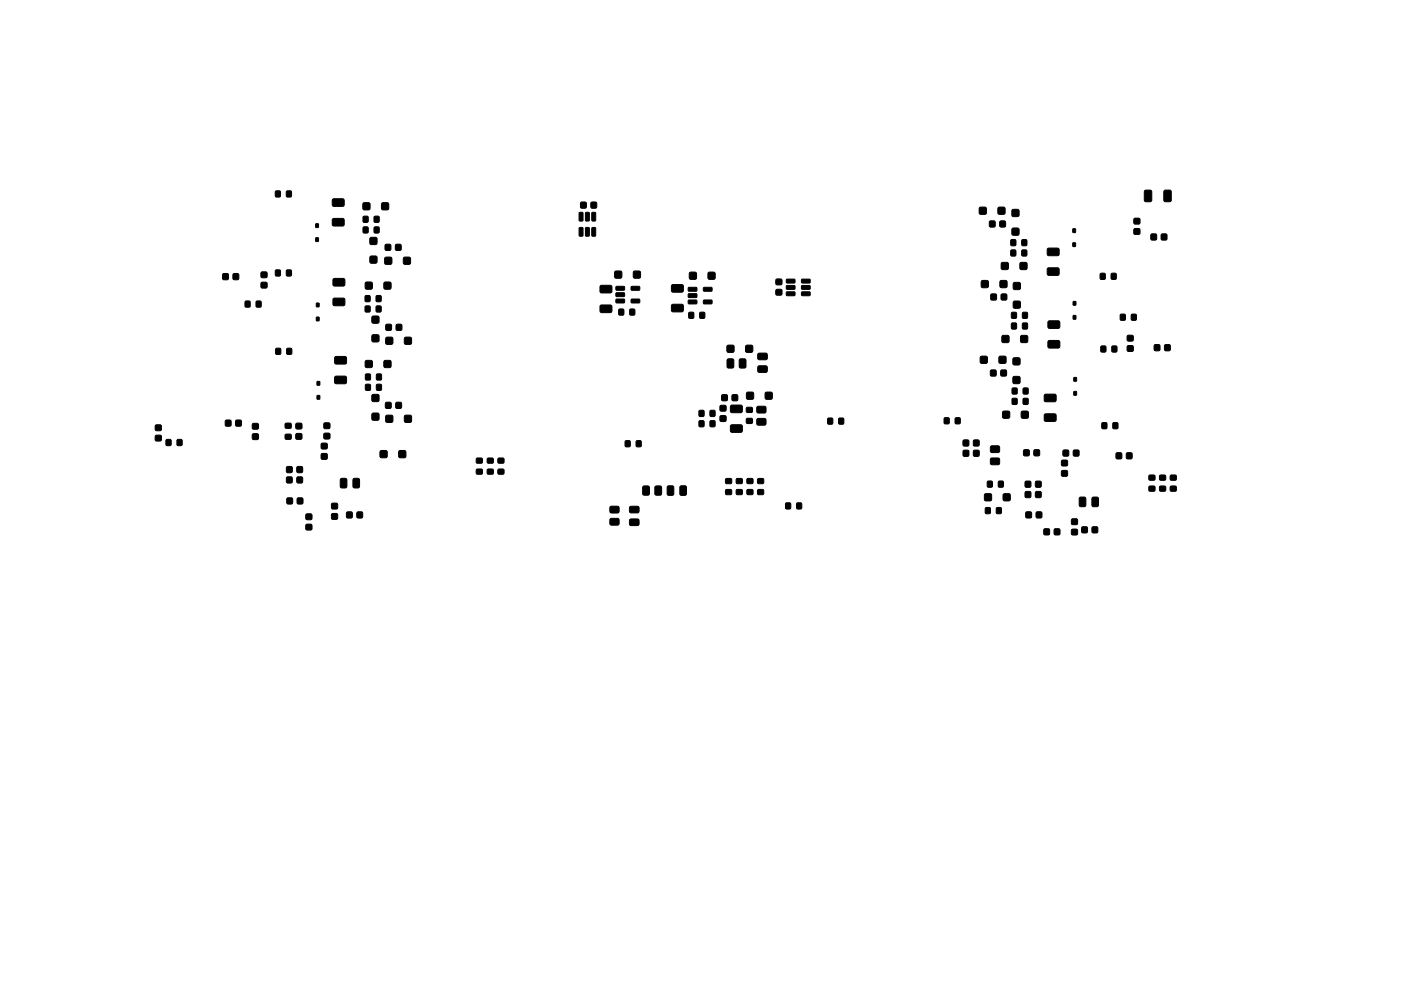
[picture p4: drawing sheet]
<svg xmlns="http://www.w3.org/2000/svg" width="210mm" height="148mm" viewBox="0 0 210 148" stroke-linecap="round" stroke-linejoin="round" font-family="sans-serif">
<g fill="#000" stroke="#000" stroke-width=".15">
<path d="M41.3 28.7h.7v.8h-.7zM43 28.7h.6v.8h-.6zM47.3 35.7h.4v.5h-.4zM47.3 33.6h.4v.5h-.4zM49.9 32.8h1.5l.2 .2v.7l-.3 .2h-1.3l-.2-.2zM49.9 29.9l1.5-.1 .2 .3v.7l-.3 .2-1.3-.1-.2-.2zM54.5 34.1h.6v.8h-.6zM54.5 32.5h.6v.8h-.6zM54.5 30.5h.9v.9h-.9zM55.5 35.7h1v.9h-1zM55.5 38.5h1v.9h-1zM56.1 34.1h.7v.8h-.7z"/>
<path d="M56.1 32.5h.7v.8h-.7zM57.7 38.6h1v1h-1zM57.3 30.5h.9v.9h-.9zM57.8 36.7h.7v.8h-.7zM59.3 36.7h.8v.8h-.8zM60.5 38.6h1v1h-1zM87.1 30.4h.7v.8h-.7zM86.8 31.9l.5-.1 .1 .1v1.1l-.1 .1h-.5zM86.8 34.1h.5l.1 .1v1.1l-.1 .1-.5-.1zM87.8 31.9l.4-.1 .1 .1v1.1v.1h-.5zM87.8 34.1h.4l.1 .1v1.1v.1l-.5-.1zM88.6 30.4h.8v.8h-.8z"/>
<path d="M88.7 31.9l.4-.1 .2 .1v1.1l-.1 .1h-.5zM88.7 34.1h.4l.2 .1v1.1l-.1 .1-.5-.1zM146.8 31.1h1v1h-1zM148.4 33.2h.7v.8h-.7zM149.9 33.2h.8v.8h-.8zM150.1 39.4h1v1h-1zM149.6 31.1h1v1h-1zM151.5 36h.7v.8h-.7zM151.5 37.5h.7v.9h-.7zM151.7 34.3h1v.9h-1zM151.7 31.5h1v.9h-1zM152.9 39.4h1v1h-1z"/>
<path d="M153.2 36h.7v.8h-.7zM153.2 37.5h.7v.9h-.7zM157 37.3l1.6-.1 .2 .3v.7l-.3 .2-1.4-.1-.1-.2zM160.8 34.3h.4v.6h-.4zM160.8 36.4h.4v.6h-.4zM170 34.3h.8v.8h-.8zM170 32.8h.8v.7h-.8zM172.6 35.1h.7v.8h-.7zM171.6 28.6l.8-.1 .2 .2v1.3l-.1 .2-.7 .1-.3-.2zM174.1 35.1h.8v.8h-.8zM174.5 28.6l.8-.1 .3 .2v1.3l-.2 .2-.7 .1-.2-.2zM33.4 41.1h.8v.8h-.8z"/>
<path d="M35 41.1h.7v.8h-.7zM36.8 45.2h.7v.8h-.7zM38.4 45.2h.7v.8h-.7zM39.2 42.4h.8v.7h-.8zM39.2 40.8h.8v.8h-.8zM41.3 40.5h.7v.8h-.7zM41.4 52.3h.6v.8h-.6zM43 40.5h.6v.8h-.6zM43 52.3h.7v.8h-.7zM47.4 47.6h.4v.5h-.4zM47.4 45.5h.4v.5h-.4zM47.5 59.3h.4v.5h-.4z"/>
<path d="M47.5 57.2h.4v.5h-.4zM50 44.8l1.5-.1 .2 .3v.7l-.2 .2-1.4-.1-.2-.2zM50 41.8h1.5l.2 .2v.7l-.2 .2h-1.4l-.2-.2zM50.2 56.5l1.6-.1 .1 .3v.7l-.2 .2-1.4-.1-.2-.2zM50.2 53.5h1.6l.1 .2v.7l-.2 .2h-1.4l-.2-.2zM54.8 45.9h.6v.8h-.6zM54.8 44.4h.6v.8h-.6zM54.8 56.1h.7v.8h-.7zM54.8 57.7h.7v.8h-.7zM54.8 54.1h1v1h-1zM54.8 42.4h1v.9h-1zM55.8 47.5h1v.9h-1z"/>
<path d="M55.8 50.3h1v.9h-1zM55.8 59.2h1v1h-1zM56.4 45.9h.7v.8h-.7zM56.4 44.4h.7v.8h-.7zM56.5 56.1h.6v.8h-.6zM56.5 57.7h.6v.8h-.6zM57.9 50.6h.9v1h-.9zM57.6 54.1h1v1h-1zM57.6 42.4h1v.9h-1zM57.9 48.7h.7v.8h-.7zM59.4 48.7h.8v.8h-.8zM60.7 50.6h.9v1h-.9z"/>
<path d="M90 42.9l1.6-.1 .1 .2v.8l-.2 .1h-1.4l-.2-.2zM90 45.8l1.6-.1 .1 .3v.7l-.2 .2h-1.4l-.2-.3zM92.2 40.7h.9v1h-.9zM92.4 44.9l1.1-.1 .1 .5-.1 .1h-1.1l-.1-.1zM92.4 43.9h1.1l.1 .5-.1 .1h-1.1l-.1-.2zM92.4 43l1.1-.1 .1 .5-.1 .1h-1.1l-.1-.1zM92.8 46.4h.7v.8h-.7zM94.4 46.4h.7v.8h-.7zM94.6 43l1.2-.1 .1 .5-.1 .1h-1.1l-.1-.1zM94.6 44.9l1.2-.1 .1 .5-.1 .1h-1.1l-.1-.1zM95 40.7h.9v1h-.9zM100.7 42.7h1.6l.1 .2v.8l-.2 .1h-1.4l-.2-.2z"/>
<path d="M100.7 45.7l1.6-.1 .1 .3v.7l-.2 .2h-1.4l-.2-.3zM103.2 45h1.2l.1 .5-.2 .1h-1.1l-.1-.2zM103.2 44.1l1.2-.1 .1 .5-.2 .1h-1.1l-.1-.1zM103.2 43.1h1.2l.1 .5-.2 .1h-1.1l-.1-.2zM103.3 46.9h.7v.8h-.7zM103.4 40.9h.9v.9h-.9zM104.9 46.9h.7v.8h-.7zM105.5 43.1h1.2v.5l-.1 .1h-1.1l-.1-.2zM105.5 45h1.2v.5l-.1 .1h-1.1l-.1-.2zM106.2 40.9h.9v.9h-.9zM108.2 59.2h.8v.8h-.8zM109 51.8h1v1h-1z"/>
<path d="M109 53.9l.7-.1 .3 .2v1l-.2 .2h-.6l-.2-.2zM109.8 59.2h.7v.8h-.7zM110.9 53.9l.7-.1 .2 .2v1l-.1 .2h-.7l-.2-.2zM111.8 51.8h1v1h-1zM112 58.9h.9v.9h-.9zM114.8 58.9h.9v.9h-.9zM113.6 53h1.3l.1 .2v.6l-.2 .2-1.1-.1-.1-.2zM113.6 54.9h1.3l.1 .2v.6l-.2 .2-1.1-.1-.1-.2zM116.3 43.4h.9v.8h-.9zM116.3 41.9h.9v.8h-.9zM117.9 43.8h1.2l.1 .5-.2 .1-1.1-.1v-.1zM117.9 42.8h1.2l.1 .5-.2 .1h-1.1v-.1z"/>
<path d="M117.9 41.9h1.2l.1 .5-.2 .1-1.1-.1v-.1zM120.2 41.9h1.2v.5l-.1 .1-1.1-.1-.1-.1zM120.2 42.8h1.2v.5l-.1 .1h-1.1l-.1-.1zM120.2 43.8h1.2v.5l-.1 .1-1.1-.1-.1-.1zM147 53.5h.9v.9h-.9zM147.1 42.1h1v1h-1zM148.5 55.5h.8v.8h-.8zM148.6 44.1h.7v.8h-.7zM150.1 55.5h.7v.8h-.7zM150.1 44.1h.8v.8h-.8zM150.2 50.4h1v.9h-1zM149.8 53.5h.9v.9h-.9z"/>
<path d="M149.9 42.1h1v1h-1zM151.6 48.5h.7v.8h-.7zM151.6 46.9h.7v.8h-.7zM151.7 59.8h.7v.8h-.7zM151.7 58.2h.7v.9h-.7zM151.9 56.5h.9v1h-.9zM151.9 53.7h.9v1h-.9zM151.9 45.2h1v1h-1zM151.9 42.4h1v1h-1zM153 50.4h1v.9h-1zM153.3 48.5h.7v.8h-.7zM153.3 46.9h.7v.8h-.7z"/>
<path d="M153.4 59.8h.7v.8h-.7zM153.4 58.2h.7v.9h-.7zM156.6 59.2l1.6-.1 .1 .3v.7l-.2 .2-1.4-.1-.2-.2zM157 40.2h1.6l.2 .2v.7l-.3 .2h-1.4l-.1-.2zM157.1 48.2l1.6-.1 .2 .3v.7l-.3 .2-1.4-.1-.1-.2zM157.1 51.1h1.6l.2 .2v.7l-.3 .2h-1.4l-.1-.2zM160.9 45.2h.4v.6h-.4zM160.9 47.3h.4v.6h-.4zM161 56.6h.4v.6h-.4zM161 58.7h.4v.6h-.4zM164.9 41h.7v.9h-.7zM165 51.9h.7v.9h-.7z"/>
<path d="M166.6 41h.7v.9h-.7zM166.7 51.9h.7v.9h-.7zM168 47.2h.6v.8h-.6zM169 51.9h.8v.7h-.8zM169 50.3h.8v.8h-.8zM169.6 47.2h.7v.8h-.7zM173.1 51.7h.7v.8h-.7zM174.6 51.7h.8v.8h-.8zM23.3 65.3h.8v.8h-.8zM23.3 63.8h.8v.7h-.8zM24.9 65.9h.7v.9h-.7zM26.6 65.9h.7v.9h-.7z"/>
<path d="M33.8 63h.8v.9h-.8zM35.4 63h.7v.9h-.7zM37.9 63.5h.8v.8h-.8zM37.9 65.1h.8v.8h-.8zM42.8 65.2h.8v.6h-.8zM42.8 63.5h.8v.7h-.8zM43 71.6h.8v.8h-.8zM43 70h.8v.8h-.8zM43 74.7h.8v.8h-.8zM44.4 65.1h.8v.7h-.8zM44.4 63.5h.8v.8h-.8zM44.5 71.6h.8v.8h-.8z"/>
<path d="M44.5 70h.8v.8h-.8zM44.6 74.7h.8v.8h-.8zM45.9 77.1h.8v.8h-.8zM45.9 78.7h.8v.7h-.8zM48.6 65h.8v.8h-.8zM48.6 63.5h.8v.7h-.8zM48.2 66.5h.8v.8h-.8zM48.2 68.1h.8v.7h-.8zM49.7 77.1h.9v.7h-.9zM49.7 75.5h.9v.8h-.9zM51.1 71.8l.6-.1 .3 .2v1l-.2 .3h-.5l-.3-.2zM52 76.8h.8v.8h-.8z"/>
<path d="M53 71.8l.6-.1 .3 .2v1l-.2 .3h-.5l-.3-.2zM53.5 76.8h.8v.8h-.8zM55.8 62h1v1h-1zM57.9 62.3h.9v1h-.9zM57 67.6h1v1h-1zM57.8 60.4h.8v.8h-.8zM59.4 60.4h.7v.8h-.7zM60.7 62.3h.9v1h-.9zM59.8 67.6h1v1h-1zM71.4 68.7h.9v.7h-.9zM71.4 70.4h.9v.7h-.9zM73.1 68.7h.8v.7h-.8z"/>
<path d="M73.1 70.4h.8v.7h-.8zM74.7 68.7h.8v.7h-.8zM74.7 70.4h.8v.7h-.8zM91.5 76l1.2-.1 .1 .3v.6l-.2 .1h-1l-.2-.2zM91.5 77.8l1.2-.1 .1 .3v.6l-.2 .2-1-.1-.2-.2zM93.7 66.1h.7v.9h-.7zM94.4 76l1.2-.1 .2 .3v.6l-.3 .1h-1l-.2-.2zM94.4 77.9l1.2-.1 .2 .3v.6l-.3 .1h-1l-.2-.2zM95.4 66.1h.7v.9h-.7zM96.4 72.9h.7l.2 .1 .1 1-.2 .2-.6 .1-.3-.2zM98.2 72.9h.7l.3 .1v1l-.2 .2-.6 .1-.2-.2zM100.1 72.9l.7-.1 .2 .2v1l-.2 .3h-.5l-.3-.2z"/>
<path d="M102 72.9l.7-.1 .2 .2v1l-.2 .3h-.5l-.3-.2zM104.8 61.6h.7v.8h-.7zM104.8 63.1h.7v.9h-.7zM106.5 61.6h.6v.8h-.6zM106.5 63.1h.6v.9h-.6zM108 60.8h.8v.8h-.8zM108 62.4h.8v.7h-.8zM108.8 71.8h.8v.7h-.8zM108.8 73.4h.8v.7h-.8zM109.6 60.8h1.5l.2 .2v.7l-.3 .2h-1.4l-.1-.3zM109.6 63.8l1.5-.1 .2 .2v.8l-.3 .1h-1.4l-.1-.2zM110.4 71.8h.8v.7h-.8z"/>
<path d="M110.4 73.4h.8v.7h-.8zM111.9 61.1h.8v.7h-.8zM111.9 62.8h.8v.7h-.8zM112 71.8h.8v.7h-.8zM112 73.4h.8v.7h-.8zM113.6 73.4h.8v.7h-.8zM113.6 71.8h.8v.7h-.8zM113.5 61l1.2-.1 .1 .3v.6l-.2 .1h-1l-.2-.2zM113.5 62.8h1.2l.1 .2v.6l-.2 .2-1-.1-.2-.2zM117.8 75.4h.7v.9h-.7zM119.4 75.4h.7v.9h-.7zM124.1 62.7h.7v.9h-.7z"/>
<path d="M125.8 62.7h.6v.9h-.6zM141.6 62.7h.6v.8h-.6zM143.2 62.7h.7v.8h-.7zM144.4 66h.8v.8h-.8zM144.4 67.6h.8v.8h-.8zM146 66h.7v.8h-.7zM146 67.6h.7v.8h-.7zM147.6 74.1h1v.9h-1zM147.7 76.2h.7v.8h-.7zM148 72.2h.7v.8h-.7zM148.5 68.7h1.2l.1 .2v.6l-.2 .2h-1l-.2-.3zM148.5 66.9h1.2l.1 .2v.6l-.2 .2h-1l-.2-.3z"/>
<path d="M149.4 76.2h.7v.8h-.7zM149.7 72.2h.7v.8h-.7zM150.3 61.7h1v1h-1zM150.4 74.1h1v.9h-1zM153.1 61.7h1v1h-1zM153.5 67.5h.7v.8h-.7zM153.7 72.2h.8v.8h-.8zM153.7 73.8h.8v.8h-.8zM153.8 76.8h.8v.8h-.8zM155 67.5h.8v.8h-.8zM155.3 72.2h.7v.8h-.7zM155.3 73.8h.7v.8h-.7z"/>
<path d="M155.4 76.8h.7v.8h-.7zM156.5 79.3h.8v.9h-.8zM158.1 79.3h.7v.9h-.7zM156.6 62.1h1.6l.1 .2v.7l-.2 .2h-1.4l-.2-.2zM159.4 67.5h.7v.8h-.7zM159.2 69.1h.8v.7h-.8zM159.2 70.6h.8v.8h-.8zM160.7 77.9h.8v.7h-.8zM160.9 67.5h.8v.8h-.8zM161.8 74.6l.7-.1 .2 .2 .1 1-.2 .3h-.6l-.2-.2zM162.2 79h.8v.9h-.8zM163.7 74.6l.7-.1 .2 .2 .1 1-.2 .3h-.6l-.2-.2z"/>
<path d="M163.7 79h.8v.9h-.8zM165.2 63.4h.7v.9h-.7zM167.3 67.9h.8v.9h-.8zM166.8 63.4h.7v.9h-.7zM168.9 67.9h.8v.9h-.8zM172.3 72.9h.8v.7h-.8zM172.3 71.3h.8v.7h-.8zM173.9 72.9h.8v.7h-.8zM173.9 71.3h.8v.7h-.8zM175.5 72.9h.8v.7h-.8zM175.5 71.3h.8v.7h-.8zM160.7 79.4h.8v.8h-.8z"/>
</g>
</svg>
